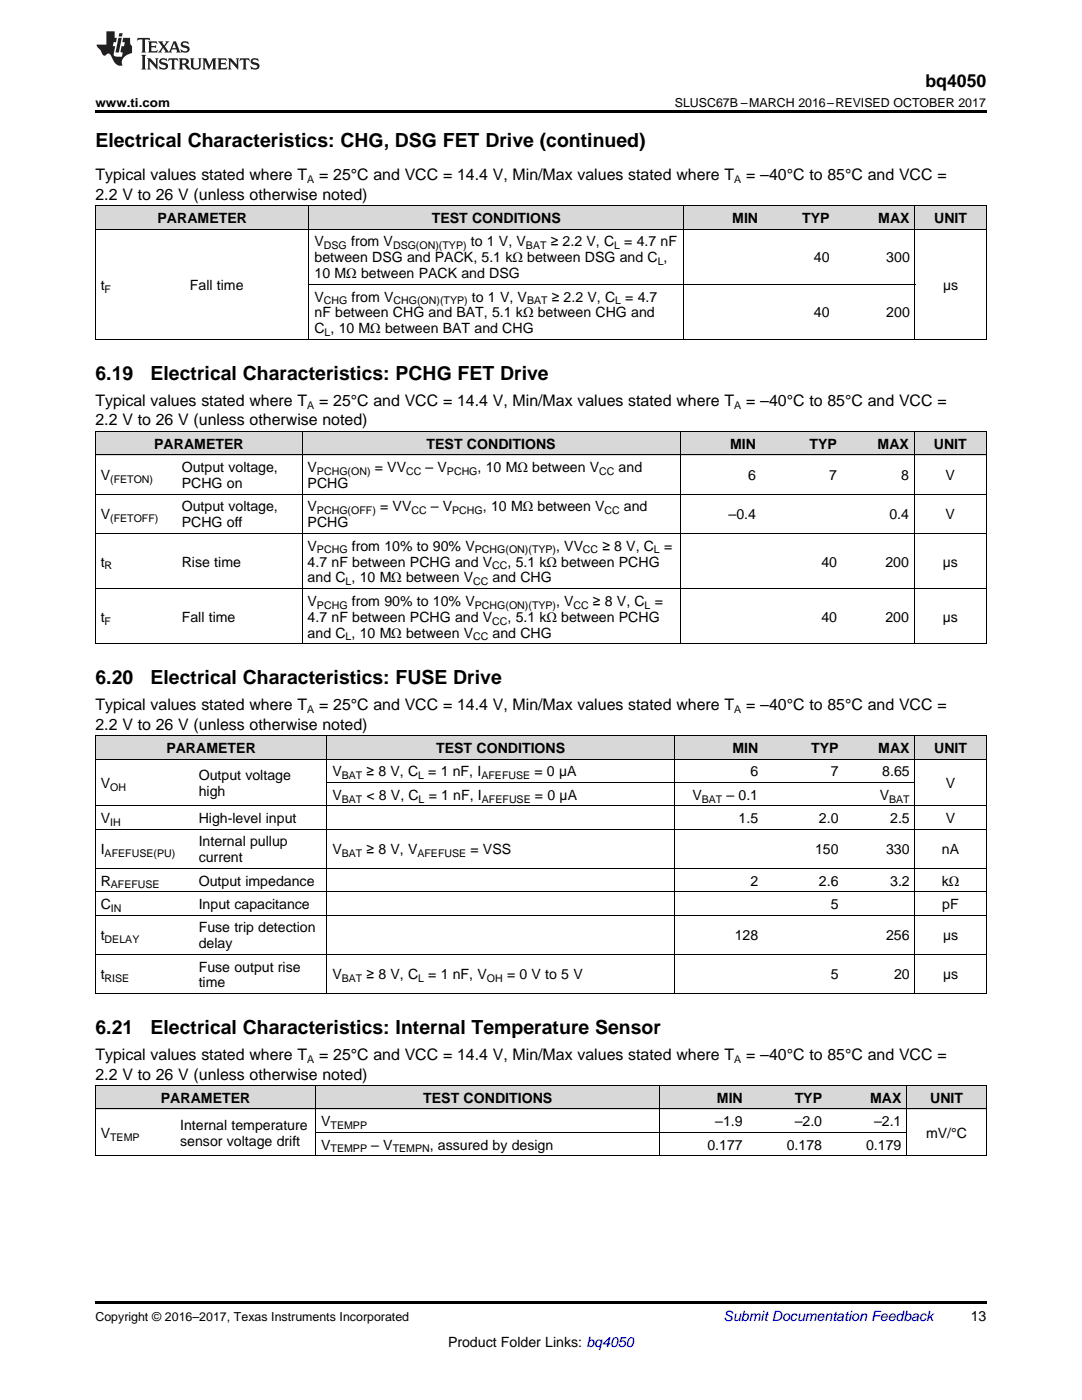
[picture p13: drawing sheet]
<svg xmlns="http://www.w3.org/2000/svg" width="216mm" height="279mm" viewBox="0 0 216 279" stroke-linecap="round" stroke-linejoin="round" font-family="sans-serif">
<defs><g id="words">
<g font-size="3.9">
<text x="19" y="29.3">Electrical Characteristics: CHG, DSG FET Drive (continued)</text>
<text x="19" y="75.9">6.19</text>
<text x="30.1" y="75.9">Electrical Characteristics: PCHG FET Drive</text>
<text x="19" y="136.6">6.20</text>
<text x="30.1" y="136.6">Electrical Characteristics: FUSE Drive</text>
<text x="19" y="206.4">6.21</text>
<text x="30.1" y="206.4">Electrical Characteristics: Internal Temperature Sensor</text>
</g>
<text font-size="3.5" x="184.7" y="17.3">bq4050</text>
<g font-size="3.2">
<text x="19" y="36">Typical values stated where T</text>
<text x="63.7" y="36">= 25°C and VCC = 14.4 V, Min/Max values stated where T</text>
<text x="148.9" y="36">= –40°C to 85°C and VCC =</text>
<text x="19" y="39.9">2.2 V to 26 V (unless otherwise noted)</text>
<text x="19" y="81">Typical values stated where T</text>
<text x="63.7" y="81">= 25°C and VCC = 14.4 V, Min/Max values stated where T</text>
<text x="148.9" y="81">= –40°C to 85°C and VCC =</text>
<text x="19" y="84.9">2.2 V to 26 V (unless otherwise noted)</text>
<text x="19" y="141.7">Typical values stated where T</text>
<text x="63.7" y="141.7">= 25°C and VCC = 14.4 V, Min/Max values stated where T</text>
<text x="148.9" y="141.7">= –40°C to 85°C and VCC =</text>
<text x="19" y="145.6">2.2 V to 26 V (unless otherwise noted)</text>
<text x="19" y="211.6">Typical values stated where T</text>
<text x="19" y="215.4">2.2 V to 26 V (unless otherwise noted)</text>
<text x="63.7" y="211.6">= 25°C and VCC = 14.4 V, Min/Max values stated where T</text>
<text x="148.9" y="211.6">= –40°C to 85°C and VCC =</text>
</g>
<g font-size="2.8">
<text x="31.4" y="44.5">PARAMETER</text>
<text x="86.1" y="44.5">TEST</text>
<text x="94.2" y="44.5">CONDITIONS</text>
<text x="146.1" y="44.5">MIN</text>
<text x="160.1" y="44.5">TYP</text>
<text x="175.3" y="44.5">MAX</text>
<text x="186.4" y="44.5">UNIT</text>
<text x="62.8" y="49.2">V</text>
<text x="62.8" y="52.4">between DSG and PACK, 5.1 kΩ between DSG and C ,</text>
<text x="70.1" y="49.2">from V</text>
<text x="93.9" y="49.2">to 1 V, V</text>
<text x="109.9" y="49.2">≥ 2.2 V, C</text>
<text x="124.6" y="49.2">= 4.7 nF</text>
<text x="162.4" y="52.4">40</text>
<text x="176.8" y="52.4">300</text>
<text x="20.1" y="57.9">t</text>
<text x="37.9" y="57.9">Fall time</text>
<text x="62.8" y="55.5">10 MΩ between PACK and DSG</text>
<text x="188.2" y="57.9">µs</text>
<text x="62.8" y="60.2">V</text>
<text x="62.8" y="63.4">nF between CHG and BAT, 5.1 kΩ between CHG and</text>
<text x="70.2" y="60.2">from V</text>
<text x="94.2" y="60.2">to 1 V, V</text>
<text x="110.1" y="60.2">≥ 2.2 V, C</text>
<text x="124.8" y="60.2">= 4.7</text>
<text x="162.4" y="63.4">40</text>
<text x="176.8" y="63.4">200</text>
<text x="62.8" y="66.5">C , 10 MΩ between BAT and CHG</text>
<text x="30.8" y="89.6">PARAMETER</text>
<text x="85.1" y="89.6">TEST CONDITIONS</text>
<text x="145.7" y="89.6">MIN</text>
<text x="161.5" y="89.6">TYP</text>
<text x="175.1" y="89.6">MAX</text>
<text x="186.3" y="89.6">UNIT</text>
<text x="20.1" y="95.8">V</text>
<text x="36.3" y="94.2">Output voltage,</text>
<text x="61.4" y="94.2">V</text>
<text x="74.8" y="94.2">= VV</text>
<text x="84.9" y="94.2">– V</text>
<text x="95.3" y="94.2">, 10 MΩ between V</text>
<text x="123.4" y="94.2">and</text>
<text x="149.3" y="95.8">6</text>
<text x="165.5" y="95.8">7</text>
<text x="179.8" y="95.8">8</text>
<text x="188.7" y="95.8">V</text>
<text x="36.3" y="97.4">PCHG on</text>
<text x="61.4" y="97.4">PCHG</text>
<text x="20.1" y="103.6">V</text>
<text x="36.3" y="102.1">Output voltage,</text>
<text x="36.3" y="105.2">PCHG off</text>
<text x="61.4" y="102.1">V</text>
<text x="61.4" y="105.2">PCHG</text>
<text x="75.8" y="102.1">= VV</text>
<text x="86" y="102.1">– V</text>
<text x="96.4" y="102.1">, 10 MΩ between V</text>
<text x="124.5" y="102.1">and</text>
<text x="145.4" y="103.6">–0.4</text>
<text x="177.5" y="103.6">0.4</text>
<text x="188.7" y="103.6">V</text>
<text x="20.1" y="113.1">t</text>
<text x="36.3" y="113.1">Rise time</text>
<text x="61.4" y="109.9">V</text>
<text x="61.4" y="113.1">4.7 nF between PCHG and V</text>
<text x="70.2" y="109.9">from 10% to 90% V</text>
<text x="101.3" y="113.1">, 5.1 kΩ between PCHG</text>
<text x="111" y="109.9">, VV</text>
<text x="120.2" y="109.9">≥ 8 V, C</text>
<text x="132.5" y="109.9">=</text>
<text x="163.9" y="113.1">40</text>
<text x="176.7" y="113.1">200</text>
<text x="188.1" y="113.1">µs</text>
<text x="61.4" y="116.2">and C , 10 MΩ between V</text>
<text x="98.3" y="116.2">and CHG</text>
<text x="20.1" y="124.1">t</text>
<text x="36.3" y="124.1">Fall time</text>
<text x="61.4" y="120.9">V</text>
<text x="61.4" y="124.1">4.7 nF between PCHG and V</text>
<text x="70.2" y="120.9">from 90% to 10% V</text>
<text x="101.3" y="124.1">, 5.1 kΩ between PCHG</text>
<text x="111" y="120.9">, V</text>
<text x="118.3" y="120.9">≥ 8 V, C</text>
<text x="130.6" y="120.9">=</text>
<text x="163.9" y="124.1">40</text>
<text x="176.7" y="124.1">200</text>
<text x="188.1" y="124.1">µs</text>
<text x="61.4" y="127.2">and C , 10 MΩ between V</text>
<text x="98.3" y="127.2">and CHG</text>
<text x="33.2" y="150.3">PARAMETER</text>
<text x="39.7" y="155.7">Output voltage</text>
<text x="66.3" y="154.9">V</text>
<text x="73.1" y="154.9">≥ 8 V, C</text>
<text x="85.4" y="154.9">= 1 nF, I</text>
<text x="87" y="150.3">TEST CONDITIONS</text>
<text x="106.6" y="154.9">= 0 µA</text>
<text x="146.2" y="150.3">MIN</text>
<text x="149.8" y="154.9">6</text>
<text x="161.9" y="150.3">TYP</text>
<text x="165.8" y="154.9">7</text>
<text x="175.3" y="150.3">MAX</text>
<text x="176" y="154.9">8.65</text>
<text x="186.4" y="150.3">UNIT</text>
<text x="20.1" y="157.3">V</text>
<text x="39.7" y="158.9">high</text>
<text x="66.3" y="159.6">V</text>
<text x="73.1" y="159.6">&lt; 8 V, C</text>
<text x="85.5" y="159.6">= 1 nF, I</text>
<text x="106.7" y="159.6">= 0 µA</text>
<text x="138.1" y="159.6">V</text>
<text x="145" y="159.6">– 0.1</text>
<text x="175.5" y="159.6">V</text>
<text x="188.7" y="157.3">V</text>
<text x="20.1" y="164.3">V</text>
<text x="39.7" y="164.3">High-level input</text>
<text x="147.4" y="164.3">1.5</text>
<text x="163.4" y="164.3">2.0</text>
<text x="177.6" y="164.3">2.5</text>
<text x="188.7" y="164.3">V</text>
<text x="20.1" y="170.5">I</text>
<text x="39.7" y="168.9">Internal pullup</text>
<text x="39.7" y="172.1">current</text>
<text x="66.3" y="170.5">V</text>
<text x="73.1" y="170.5">≥ 8 V, V</text>
<text x="93.9" y="170.5">= VSS</text>
<text x="162.6" y="170.5">150</text>
<text x="176.8" y="170.5">330</text>
<text x="188" y="170.5">nA</text>
<text x="20.1" y="176.7">R</text>
<text x="39.7" y="176.7">Output impedance</text>
<text x="149.8" y="176.7">2</text>
<text x="163.4" y="176.7">2.6</text>
<text x="177.6" y="176.7">3.2</text>
<text x="187.9" y="176.7">kΩ</text>
<text x="20.1" y="181.4">C</text>
<text x="39.7" y="181.4">Input capacitance</text>
<text x="165.8" y="181.4">5</text>
<text x="188" y="181.4">pF</text>
<text x="20.1" y="187.6">t</text>
<text x="39.7" y="186.1">Fuse trip detection</text>
<text x="39.7" y="189.2">delay</text>
<text x="146.6" y="187.6">128</text>
<text x="176.8" y="187.6">256</text>
<text x="188.2" y="187.6">µs</text>
<text x="20.1" y="195.5">t</text>
<text x="39.7" y="193.9">Fuse output rise</text>
<text x="39.7" y="197.1">time</text>
<text x="66.3" y="195.5">V</text>
<text x="73.1" y="195.5">≥ 8 V, C</text>
<text x="85.4" y="195.5">= 1 nF, V</text>
<text x="101.2" y="195.5">= 0 V to 5 V</text>
<text x="165.8" y="195.5">5</text>
<text x="178.4" y="195.5">20</text>
<text x="188.2" y="195.5">µs</text>
<text x="32.1" y="220.1">PARAMETER</text>
<text x="84.5" y="220.1">TEST CONDITIONS</text>
<text x="143.1" y="220.1">MIN</text>
<text x="158.6" y="220.1">TYP</text>
<text x="173.6" y="220.1">MAX</text>
<text x="185.6" y="220.1">UNIT</text>
<text x="20.1" y="227.1">V</text>
<text x="35.9" y="225.5">Internal temperature</text>
<text x="64.1" y="224.8">V</text>
<text x="142.7" y="224.8">–1.9</text>
<text x="158.6" y="224.8">–2.0</text>
<text x="174.4" y="224.8">–2.1</text>
<text x="184.8" y="227.1">mV/°C</text>
<text x="35.9" y="228.7">sensor voltage drift</text>
<text x="64.1" y="229.4">V</text>
<text x="74.1" y="229.4">– V</text>
<text x="85.8" y="229.4">, assured by design</text>
<text x="141.1" y="229.4">0.177</text>
<text x="157" y="229.4">0.178</text>
<text x="172.8" y="229.4">0.179</text>
<text x="193.7" y="263.6">13</text>
<text x="89.4" y="268.9">Product Folder Links: bq4050</text>
</g>
<text font-size="2.8" fill="#0000c8" x="144.4" y="263.6">Submit Documentation Feedback</text>
<g font-size="2.5">
<text x="19" y="21.4">www.ti.com</text>
<text x="134.7" y="21.4">SLUSC67B –MARCH 2016–REVISED OCTOBER 2017</text>
<text x="19" y="263.6">Copyright © 2016–2017, Texas Instruments Incorporated</text>
</g>
<g font-size="2.1">
<text x="61.3" y="36.6">A</text>
<text x="146.5" y="36.6">A</text>
<text x="64.6" y="49.7">DSG</text>
<text x="78.4" y="49.7">DSG(ON)(TYP)</text>
<text x="104.9" y="49.7">BAT</text>
<text x="122.5" y="49.7">L</text>
<text x="131.2" y="52.9">L</text>
<text x="20.9" y="58.4">F</text>
<text x="64.6" y="60.7">CHG</text>
<text x="78.5" y="60.7">CHG(ON)(TYP)</text>
<text x="105.2" y="60.7">BAT</text>
<text x="122.8" y="60.7">L</text>
<text x="64.8" y="67.1">L</text>
<text x="61.3" y="81.7">A</text>
<text x="146.5" y="81.7">A</text>
<text x="63.3" y="94.8">PCHG(ON)</text>
<text x="81" y="94.8">CC</text>
<text x="89.2" y="94.8">PCHG</text>
<text x="119.6" y="94.8">CC</text>
<text x="22" y="96.4">(FETON)</text>
<text x="22" y="104.2">(FETOFF)</text>
<text x="63.3" y="102.6">PCHG(OFF)</text>
<text x="82.1" y="102.6">CC</text>
<text x="90.2" y="102.6">PCHG</text>
<text x="120.6" y="102.6">CC</text>
<text x="20.9" y="113.6">R</text>
<text x="63.3" y="110.5">PCHG</text>
<text x="94.8" y="110.5">PCHG(ON)(TYP)</text>
<text x="98.2" y="113.6">CC</text>
<text x="116.3" y="110.5">CC</text>
<text x="130.5" y="110.5">L</text>
<text x="69" y="116.8">L</text>
<text x="94.4" y="116.8">CC</text>
<text x="20.9" y="124.6">F</text>
<text x="63.3" y="121.5">PCHG</text>
<text x="94.8" y="121.5">PCHG(ON)(TYP)</text>
<text x="98.2" y="124.6">CC</text>
<text x="114.4" y="121.5">CC</text>
<text x="128.6" y="121.5">L</text>
<text x="69" y="127.8">L</text>
<text x="94.4" y="127.8">CC</text>
<text x="61.3" y="142.4">A</text>
<text x="146.5" y="142.4">A</text>
<text x="68.2" y="155.5">BAT</text>
<text x="83.4" y="155.5">L</text>
<text x="96.1" y="155.5">AFEFUSE</text>
<text x="22" y="157.8">OH</text>
<text x="68.2" y="160.2">BAT</text>
<text x="83.5" y="160.2">L</text>
<text x="96.2" y="160.2">AFEFUSE</text>
<text x="140" y="160.2">BAT</text>
<text x="177.4" y="160.2">BAT</text>
<text x="22" y="164.8">IH</text>
<text x="20.9" y="171.1">AFEFUSE(PU)</text>
<text x="68.2" y="171.1">BAT</text>
<text x="83.3" y="171.1">AFEFUSE</text>
<text x="22.1" y="177.3">AFEFUSE</text>
<text x="22.1" y="182">IN</text>
<text x="20.9" y="188.2">DELAY</text>
<text x="20.9" y="196">RISE</text>
<text x="68.2" y="196">BAT</text>
<text x="83.4" y="196">L</text>
<text x="97.2" y="196">OH</text>
<text x="61.3" y="212.2">A</text>
<text x="146.5" y="212.2">A</text>
<text x="22" y="227.6">TEMP</text>
<text x="66" y="225.3">TEMPP</text>
<text x="66" y="230">TEMPP</text>
<text x="78.4" y="230">TEMPN</text>
</g>
</g></defs>
<g fill="#d8d8d8">
<path d="M19 216.7h15.9v4.7h-15.9z"/>
<path d="M34.9 216.7h28.1v4.7h-28.1z"/>
<path d="M63 216.7h68.7v4.7h-68.7z"/>
<path d="M131.7 216.7h17.6v4.7h-17.6z"/>
<path d="M149.3 216.7h15.8v4.7h-15.8z"/>
<path d="M165.1 216.7h15.9v4.7h-15.9z"/>
<path d="M181 216.7h15.8v4.7h-15.8z"/>
<path d="M19 146.9h19.6v4.7h-19.6z"/>
<path d="M38.6 146.9h26.7v4.7h-26.7z"/>
<path d="M65.3 146.9h26.6v4.7h-26.6z"/>
<path d="M91.9 146.9h42.7v4.7h-42.7z"/>
<path d="M134.6 146.9h17.8v4.7h-17.8z"/>
<path d="M152.4 146.9h16v4.7h-16z"/>
<path d="M168.4 146.9h14.2v4.7h-14.2z"/>
<path d="M182.6 146.9h14.2v4.7h-14.2z"/>
<path d="M19 86.2h16.2v4.6h-16.2z"/>
<path d="M35.2 86.2h25.1v4.6h-25.1z"/>
<path d="M60.3 86.2h30.6v4.6h-30.6z"/>
<path d="M90.9 86.2h44.9v4.6h-44.9z"/>
<path d="M135.8 86.2h16.1v4.6h-16.1z"/>
<path d="M151.9 86.2h16.2v4.6h-16.2z"/>
<path d="M168.1 86.2h14.4v4.6h-14.4z"/>
<path d="M182.5 86.2h14.3v4.6h-14.3z"/>
<path d="M19 41.1h17.8v4.7h-17.8z"/>
<path d="M36.8 41.1h24.9v4.7h-24.9z"/>
<path d="M61.7 41.1h32v4.7h-32z"/>
<path d="M93.7 41.1h42.7v4.7h-42.7z"/>
<path d="M136.4 41.1h16v4.7h-16z"/>
<path d="M152.4 41.1h14.2v4.7h-14.2z"/>
<path d="M166.6 41.1h16v4.7h-16z"/>
<path d="M182.6 41.1h14.2v4.7h-14.2z"/>
</g>
<g fill="#000">
<path d="M19 22h177.8v.5h-177.8zM19 67.8h.2zM61.6 67.8h.1zM93.6 67.8h.1zM136.3 67.8h.1zM182.5 67.8h.1zM196.7 67.8h.1zM19 128.5h.2zM60.2 128.5h.1zM90.8 128.5h.1zM135.7 128.5h.1zM182.4 128.5h.1z"/>
<path d="M196.7 128.5h.1zM19 198.3h.2zM65.2 198.3h.1zM91.8 198.3h.1zM134.5 198.3h.1zM182.5 198.3h.1zM196.7 198.3h.1zM19 230.6l.2 .1zM62.9 230.6l.1 .1zM131.6 230.6l.1 .1zM180.9 230.6l.1 .1zM196.7 230.6l.1 .1z"/>
<path d="M19 259.7h177.8v.5h-177.8z"/>
</g>
<g fill="none" stroke="#000" stroke-width=".2">
<path d="M19 41.1h177.8v26.7M19 45.7h177.8M19.1 41.1v26.7M61.6 41.1v26.7M61.7 56.7h120.9M136.3 41.1v26.7M182.5 41.1v26.7M19 67.8h177.8M19 98.6h177.8M19 90.8h177.8M19 86.1h177.8M19.1 86.1v42.4"/>
<path d="M60.3 86.1v42.4M135.7 86.1v42.4M182.4 86.1v42.4M196.8 86.1v42.4M19 117.5h177.8M19 106.5h177.8M19 128.5h177.8M19 146.8l177.8 .1v51.4M19 151.5h177.8M19.1 146.9v51.4M65.2 146.9v51.4M65.3 156.2h117.3"/>
<path d="M134.6 146.9v51.4M182.5 146.9v51.4M19 178h177.8M19 173.3h177.8M19 165.5h177.8M19 160.8h177.8M19 198.3h177.8M19 190.4h177.8M19 182.6h177.8M19 216.7h177.8M19.1 216.7v14M63 216.7v14"/>
<path d="M131.6 216.7v14M180.9 216.7v14M196.8 216.7v14M19 230.6h177.8M19 221.3h177.8M63 226h118"/>
</g>
<g fill="#231f20">
<path d="M27.5 7.6l-.1 .5 .4-.2h.6v.1v2.1l-.2 .4h1l-.3-.4v-2.1l.1-.1h.5l.5 .2-.2-.5zM29.5 8.3l.2 .3v1.5l-.2 .4h1.8l.2-.6a1.04 1.04 0 0 1-1.3 .2v-.7h.6l.3 .2v-.6l-.3 .2h-.6v-.6l.8-.1 .4 .3-.2-.5zM31.5 8.3l.9 1.1-.9 1.1h.8l-.2-.2 .5-.7 .4 .7-.2 .2h1.5l-.1-.2 .1-.4h.9l.1 .4-.2 .2h1l-.3-.3-.7-1.9h-.5l-.9 2-.8-1 .9-1h-.8l.1 .3-.3 .5-.4-.6 .2-.2zM34.7 8.6l.4 1h-.7zM36.3 8.4a.63 .63 0 0 0-.2 .7 .63 .63 0 0 0 .6 .4l.6 .2 .1 .2a.75 .75 0 0 1-.7 .4 .75 .75 0 0 1-.6-.5l.1 .7 .1-.1a1.11 1.11 0 0 0 1.5-.6 1.13 1.13 0 0 0-1.2-.8l-.1-.4a1.04 1.04 0 0 1 1.2 .2l-.2-.5-.1 .1-.5-.2zM28.2 10.9l.2 .4v2.2l-.2 .4h1l-.3-.4v-2.2l.3-.4zM29.3 11.6l.3 .4v1.5l-.3 .4h.8l-.2-.4v-1.3l1.5 1.7v-1.9l.2-.4h-.7l.2 .4v.9l-1.1-1.3zM32 11.8a.62 .62 0 0 0-.2 .7 .62 .62 0 0 0 .6 .4l.6 .1 .1 .3a.76 .76 0 0 1-.7 .3 .76 .76 0 0 1-.6-.4l.1 .7 .1-.1a1.11 1.11 0 0 0 1.5-.6 1.13 1.13 0 0 0-1.2-.8l-.1-.4a1.04 1.04 0 0 1 1.2 .2l-.2-.6-.1 .1-.5-.1zM33.7 11.6l-.2 .6a.61 .61 0 0 1 .8-.3v1.6l-.2 .4h.9l-.2-.4v-1.6a.63 .63 0 0 1 .8 .3l-.2-.6zM35.6 11.6l.3 .4v1.5l-.3 .4h1l-.2-.2v-.8l.5 .2a.76 .76 0 0 0 1.2 .7l-1-1a.58 .58 0 0 0 .6-.5 .58 .58 0 0 0-.5-.6zM36.4 11.9h.1a.45 .45 0 0 1 .5 .1 .45 .45 0 0 1 .1 .5l-.7 .2zM37.9 11.6l.2 .2a2.17 2.17 0 0 0 .3 1.9 .99 .99 0 0 0 1.6-.6v-1.1l.2-.4h-.7l.2 .2a1.92 1.92 0 0 1-.2 1.8 .6 .6 0 0 1-.9-.5v-1.1l.2-.4zM40.4 11.6l.2 .4v1.5l-.2 .4h.7l-.2-.4v-1.4l.8 1.8 .8-1.8v1.4l-.2 .4h.9l-.2-.4v-1.5l.2-.4h-.8l-.6 1.5-.6-1.5zM43.4 11.6l.2 .4v1.5l-.2 .4h1.8l.2-.6a1.04 1.04 0 0 1-1.3 .1v-.6h.5l.4 .2v-.6l-.4 .2h-.5v-.7h.8l.3 .3-.1-.6zM45.5 11.6l.2 .4v1.5l-.2 .4h.7l-.2-.4v-1.3l1.5 1.7v-1.9l.2-.4h-.7l.2 .4v.9l-1.1-1.3zM47.9 11.6l-.1 .6a.61 .61 0 0 1 .8-.3v1.6l-.3 .4h1l-.3-.4 .1-1.6a.63 .63 0 0 1 .7 .3l-.1-.6zM50.2 11.8a.62 .62 0 0 0-.2 .7 .62 .62 0 0 0 .6 .4l.6 .1 .2 .3a.76 .76 0 0 1-.8 .3 .76 .76 0 0 1-.6-.4l.1 .7 .2-.1a1.11 1.11 0 0 0 1.5-.6 1.13 1.13 0 0 0-1.3-.8l-.1-.4a1.04 1.04 0 0 1 1.2 .2l-.1-.6-.2 .1-.5-.1z"/>
<path d="M21.2 6.3v2.6h-1.9l.1 .4 .7 .9a.91 .91 0 0 0 1 .8 .56 .56 0 0 1 .5-.3 .56 .56 0 0 1 .5 .3l.4 .8a1.53 1.53 0 0 0 1.9 1.2 1.54 1.54 0 0 1 1-2.1l.9-.3v-1.4a1.52 1.52 0 0 1-.3-1.6h-1.4l-.2 .8h.5l-.2 .8h-.4l-.2 1v.2l.4 .1-.2 .8a1.93 1.93 0 0 1-1.6-.3l.3-1.8h-.5l.2-.8h.4l.2-.8h-.4v-1.3zM23.6 7.6l-.6 2.9h.7l.6-2.9zM23.8 6.6l-.1 .7h.6l.2-.7z"/>
</g>
<use href="#words"/>
</svg>
